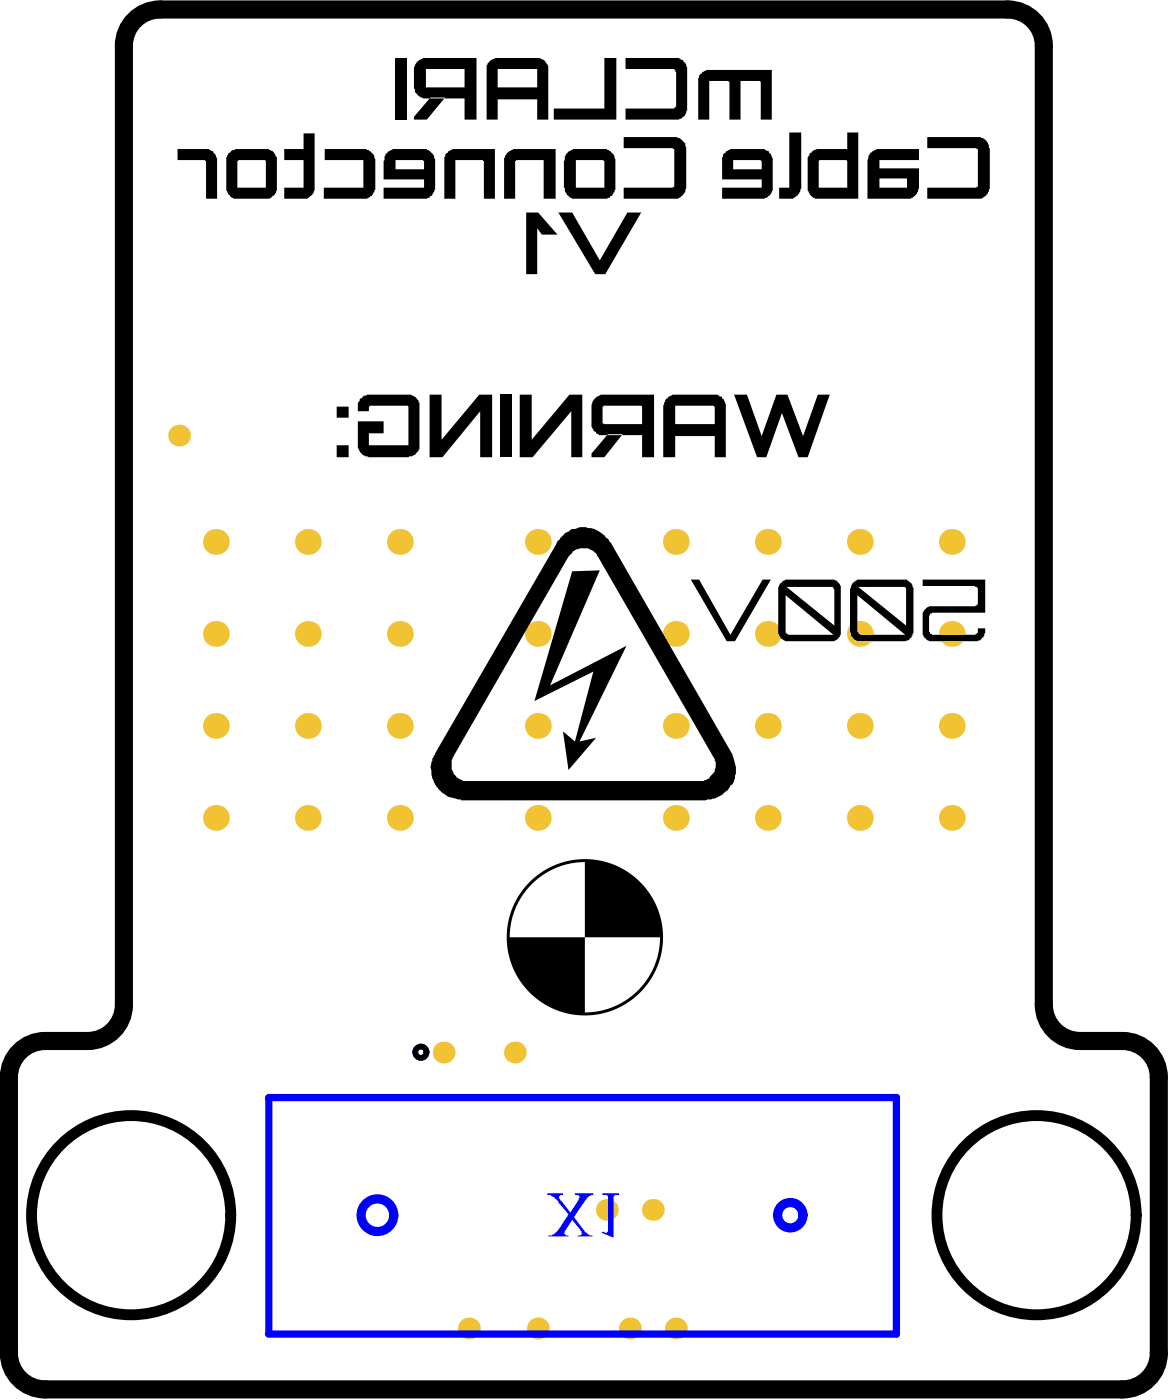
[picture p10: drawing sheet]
<svg xmlns="http://www.w3.org/2000/svg" width="108mm" height="129mm" viewBox="0 0 108 129" stroke-linecap="round" stroke-linejoin="round" font-family="sans-serif">
<path d="M12.4 1.8a3.3 3.3 0 0 1 2.3-.9h78a3.3 3.3 0 0 1 3.3 3.3v88.2a3.3 3.3 0 0 0 3.3 3.3h3.9a3.3 3.3 0 0 1 3.4 3.4v25.4a3.3 3.3 0 0 1-3.4 3.3h-99a3.3 3.3 0 0 1-3.4-3.3v-25.4a3.3 3.3 0 0 1 3.4-3.4h3.9a3.3 3.3 0 0 0 3.3-3.3v-88.2a3.3 3.3 0 0 1 1-2.4z" fill="none" stroke="#f1c232" stroke-width=".85"/>
<g fill="#f1c232">
<circle cx="57.9" cy="122.2" r="1"/>
<circle cx="62.2" cy="122.2" r="1"/>
<circle cx="49.5" cy="122.2" r="1"/>
<circle cx="43.1" cy="122.2" r="1"/>
<circle cx="40.8" cy="96.8" r="1"/>
<circle cx="16.5" cy="40.1" r="1"/>
<circle cx="47.4" cy="96.8" r="1"/>
<circle cx="19.9" cy="75.2" r="1.19"/>
<circle cx="55.8" cy="111.3" r="1"/>
<circle cx="60" cy="111.3" r="1"/>
<circle cx="49.5" cy="49.8" r="1.19"/>
<circle cx="49.5" cy="58.3" r="1.19"/>
<circle cx="49.5" cy="66.8" r="1.19"/>
<circle cx="49.5" cy="75.2" r="1.19"/>
<circle cx="79.1" cy="49.8" r="1.19"/>
<circle cx="87.5" cy="49.8" r="1.19"/>
<circle cx="62.2" cy="75.2" r="1.19"/>
<circle cx="70.6" cy="75.2" r="1.19"/>
<circle cx="87.5" cy="75.2" r="1.19"/>
<circle cx="70.6" cy="49.8" r="1.19"/>
<circle cx="62.2" cy="66.8" r="1.19"/>
<circle cx="70.6" cy="66.8" r="1.19"/>
<circle cx="62.2" cy="49.8" r="1.19"/>
<circle cx="79.1" cy="58.3" r="1.19"/>
<circle cx="87.5" cy="58.3" r="1.19"/>
<circle cx="87.5" cy="66.8" r="1.19"/>
<circle cx="79.1" cy="66.8" r="1.19"/>
<circle cx="70.6" cy="58.3" r="1.19"/>
<circle cx="79.1" cy="75.2" r="1.19"/>
<circle cx="62.2" cy="58.3" r="1.19"/>
<circle cx="36.8" cy="75.2" r="1.19"/>
<circle cx="28.3" cy="75.2" r="1.19"/>
<circle cx="28.3" cy="66.8" r="1.19"/>
<circle cx="19.9" cy="49.8" r="1.19"/>
<circle cx="19.9" cy="58.3" r="1.19"/>
<circle cx="28.3" cy="58.3" r="1.19"/>
<circle cx="36.8" cy="58.3" r="1.19"/>
<circle cx="36.8" cy="66.8" r="1.19"/>
<circle cx="19.9" cy="66.8" r="1.19"/>
<circle cx="28.3" cy="49.8" r="1.19"/>
<circle cx="36.8" cy="49.8" r="1.19"/>
</g>
<path d="M24.7 100.9h57.7v21.8h-57.7z" fill="none" stroke="#00f" stroke-width=".67"/>
<g fill="#00f">
<path d="M50.3 109.7h1.5v.2h-.2a.27 .27 0 0 0-.2 .3 .27 .27 0 0 0 .2 .2l.9 1.1 .6-1.1a.33 .33 0 0 0 .1-.5h-.3v-.2h1.7v.2h-.3v.1h-.2l-.1 .2-1.2 1.7 .8 1.2 .5 .4 .4 .1v.1h-1.4v-.1h.3l.2-.2h-.1v-.2h-.1l-.8-1-.7 1v.2l.1 .2h.3v.1h-1.9v-.1l.5-.1 .5-.5 .9-1.3-1.1-1.4-.3-.2-.2-.1v-.1h-.4z"/>
<path d="M55.4 109.7h1.5v.2a.34 .34 0 0 0-.3 0 .34 .34 0 0 0-.2 .3v3.6l-1.1-.4 .2-.1a.24 .24 0 0 0 .3 .1 .24 .24 0 0 0 .1-.3v-2.7a.34 .34 0 0 0-.2-.5h-.3z"/>
</g>
<circle cx="38.7" cy="96.8" r=".52" fill="none" stroke="#00f" stroke-width=".52"/>
<g fill="none" stroke="#00f" stroke-width=".85">
<circle cx="34.7" cy="111.8" r="1.5"/>
<circle cx="72.7" cy="111.8" r="1.17"/>
</g>
<g fill="#000">
<path d="M16.3 13.7h2.9l.6 .4 .2 .5v3.7h-1.1v-3.5v-.1h-2.6zM26.1 13.7h1.8v-1.4h1v5a1.01 1.01 0 0 1-1 1h-1.8v-1h1.8v-2.6h-1.8zM29.9 13.7h3.6a1.16 1.16 0 0 1 1 1.1v2.4a1.19 1.19 0 0 1-.9 1.1h-3.8v-1h3.6v-2.6h-3.5zM36.3 5.3h1.1v5.7h-1.1zM41.3 13.9l.3-.2h3.9v4.6h-1v-3.5l-.1-.1h-2.5v3.6h-1v-3.6a.68 .68 0 0 1 .3-.7zM46.6 14l.6-.3h3.9v4.6h-1.1v-3.6h-2.5l-.1 .1v3.5h-1v-3.7zM55.6 5.3h1.1v5.7h-5.8v-1h4.7zM57.4 12.6h4.7a1.16 1.16 0 0 1 1 1.1v3.5a1.19 1.19 0 0 1-.9 1.1h-4.8v-1h4.4l.2-.1v-3.5l-.2-.1h-4.4zM57.5 5.3h4.9l.2 .2h.2l.2 .3 .2 .4v3.7a1.02 1.02 0 0 1-1.1 1.1h-4.6v-1h4.5l.2-.2v-3.2h-.1l-.1-.3h-4.5zM64.6 6.6l.4-.2h6v4.6h-1v-3.5l-.1-.1h-1.8v3.6h-1v-3.5l-.1-.1h-1.8v3.6h-1v-3.6a.68 .68 0 0 1 .3-.6zM72.6 12.2h1.1v5a.97 .97 0 0 1-.4 .7v.1l-.4 .3h-1.2v-1h.9zM85.3 12.6h4.6a1.01 1.01 0 0 1 1 1h.1v3.6a.97 .97 0 0 1-.3 .7v.1l-.4 .3h-5v-1h4.5l.1-.1v-3.5l-.1-.1h-4.5z"/>
<path d="M33.3 36.5l.5-.2h3.7a1.02 1.02 0 0 1 1.1 1.1v3.6a.67 .67 0 0 1-.4 .7v.1l-.3 .2h-.3v.1h-3.6a1.16 1.16 0 0 1-1.1-1.1v-2.2h2.4v1.1h-1.4v1.1h3.7v-3.6l-.1-.1h-3.5l-.1 .1v.4h-1v-.7zM48.4 19.5h1.1l1.8 2.1h-1.5l-.4-.6v4.2h-1zM51.4 19.5h1.2l2.6 4.4 2.5-4.4h1.3l-3.3 5.7h-1zM39.5 36.3h1.1v4.1l3.5-4.1h1.2v5.8h-1.1v-4.3l-3.5 4.3h-1.2zM46 36.3h1v5.8h-1zM47.8 36.3h1.1v4.1l3.5-4.1h1.2v5.8h-1.1v-4.3l-3.5 4.3h-1.2zM63.5 53.3h.8l2.9 5.1 2.9-5.1h.8l-3.3 5.7h-.8zM67.5 36.3h1.2l1.3 3.8 1.4-3.8h1l1.5 3.8 1.3-3.8h1.1l-2 5.8h-.9l-1.5-4.1-1.4 4.1h-.9zM84.9 53.3h5.7v3.1h-4.9l-.3 .2v1.5l.3 .3h4l.2-.2v-.4h.7v.4l-.2 .4-.2 .3-.3 .1h-4.1a.87 .87 0 0 1-.9-1v-1.3a.85 .85 0 0 1 .8-.9h4l.2-.2v-1.5l-.2-.1v-.1h-4.8z"/>
<path d="M21.8 14.8l.1-.1h2.5v.1v2.5h-2.6zM21.2 13.9l-.1 .1a.72 .72 0 0 0-.3 .8v2.5a.66 .66 0 0 0 .3 .6 .72 .72 0 0 0 .8 .4h2.5a.58 .58 0 0 0 .6-.3l.4-.2 .1-.3v-2.7a.6 .6 0 0 0-.3-.7l-.2-.2-.3-.2h-3z"/>
<path d="M36.4 14.7h2.5l.1 .1v.8h-2.6zM35.8 13.9a.81 .81 0 0 0-.4 .8l-.1 .1v1.7h3.7v.8h-3.7v1h3.6a.6 .6 0 0 0 .7-.3l.2-.1 .2-.5v-2.6a1.22 1.22 0 0 0-.9-1.1h-3z"/>
<path d="M39.2 6.3h3.5v1.7h-3.5zM38.3 5.7l-.2 .5v1.8a1.14 1.14 0 0 0 1.1 1.1h.3l.1-.1h1.3v.1h-1.4l-1.4 1.6v.3h1.2l1.6-1.9h1.8v1.9h1.1v-5.7h-4.9z"/>
<path d="M45.8 6.3h3.6v1.7h-3.6zM45.1 5.6a.99 .99 0 0 0-.3 .8v4.6h1v-1.9h3.6v1.9h1v-4.6a1.21 1.21 0 0 0-.6-1l-.1-.1h-4.1z"/>
<path d="M53 14.7h2.5l.1 .1v2.5h-2.6zM52.4 13.9a.81 .81 0 0 0-.5 .8v.1v2.5a.99 .99 0 0 0 .9 1h2.7a.6 .6 0 0 0 .7-.3l.1-.1 .3-.5v-2.6a1.22 1.22 0 0 0-.9-1.1h-3z"/>
<path d="M67.4 14.7h2.6v.1v.8h-2.6zM66.8 13.9l-.1 .1a.72 .72 0 0 0-.3 .8v1.7h3.6v.8h-3.6v1h3.7a1.02 1.02 0 0 0 1-1.1v-2.6l-.2-.5-.3-.2h-.1l-.2-.2h-3.1z"/>
<path d="M75.4 14.7h2.4l.1 .1v2.5h-2.6v-2.5zM74.7 13.9l-.4 .6v2.7a1.02 1.02 0 0 0 1.1 1.1h3.5v-6.1h-1v1.5h-2.8z"/>
<path d="M80.9 16.4h2.5v.9h-2.5zM80 14l-.1 .3-.1 .4v3.6h3.6a1.03 1.03 0 0 0 1-.9l.1-.1v-1.8h-3.6v-.8h3.6v-1h-3.9z"/>
<path d="M31 37.4v1h1.1v-1zM31 41v1.1h1.1v-1.1z"/>
<path d="M55.5 37.3h3.5v.1v1.6h-3.5l-.1-.1v-1.5zM54.9 36.5l-.4 .4-.1 .3v1.8a.79 .79 0 0 0 .4 .8l.3 .2 2.2-.1-.1 .1h-1.4l-1.4 1.7v.4h1.2l1.6-2.1h1.8v2.1h1.1v-5.8h-4.9z"/>
<path d="M62.1 37.3h3.5l.1 .1v1.6h-3.6zM61.5 36.5l-.3 .3-.2 .5v4.8h1.1v-2h3.6v2h1v-5l-.1-.4-.6-.4h-4.2z"/>
<path d="M72.3 54h4.3l.1 .2v3.3zM72.2 54.7l4.4 3.7h-4.1l-.2-.1-.1-.1zM71.9 53.5v.1a.68 .68 0 0 0-.3 .6v3.9a.87 .87 0 0 0 .9 .9h4.1a.86 .86 0 0 0 .7-1v-3.8a.87 .87 0 0 0-.9-.9h-4.2z"/>
<path d="M78.9 54h4.3l.1 .1v3.4zM78.8 54.7l4.4 3.7h-4.1v-.1h-.2v-.2h-.1zM78.7 53.4v.1a1.16 1.16 0 0 0-.5 .7v3.9l.1 .1a.78 .78 0 0 0 .4 .7l.1 .1h4.5l.3-.1 .2-.3v-.1h.1l.1-.3v-4.1l-.2-.5-.4-.2v-.1h-4.6z"/>
<path d="M52.6 52.5h2.6l-4.6 10.5 7-3.6-4.3 8.8 1.5-.3-2.5 2.9-.5-3.5 1.1 .9 1.7-6.4-5.4 2.7zM52.7 50.7l-.4 .5-10.6 18.4a1.5 1.5 0 0 0 1.4 2.2h21.2a1.35 1.35 0 0 0 1.3-.8h.1v-.3h.1a1.43 1.43 0 0 0-.2-1.1l-10.7-18.6a1.56 1.56 0 0 0-2.2-.3zM52 49a3 3 0 0 1 3.2 0l1 .9 11.1 19.3a3.1 3.1 0 0 1 0 3 2.68 2.68 0 0 1-2.2 1.3l-.2 .1h-22.5v-.1a2.71 2.71 0 0 1-2.7-2.6 1.04 1.04 0 0 1 .1-.9v-.3l.2-.4 11.3-19.5z"/>
<path d="M46.6 86.2a7.2 7.2 0 0 1 14.4 0 7.2 7.2 0 0 1-14.4 0zM53.8 86.2v6.9l1.3-.1 1.2-.3 1.1-.6 .9-.7 .8-.8 .7-1.1 .5-1 .3-1.1 .1-1.2zM48.9 81.4l-.9 1.1-.6 1.1-.4 1.3-.1 1.3h6.9v-6.9l-1.4 .1-1.3 .4-1.2 .7z"/>
</g>
<path d="M11.4 4v88.4a3.3 3.3 0 0 1-3.3 3.3h-3.9a3.3 3.3 0 0 0-3.4 3.4v25.4a3.3 3.3 0 0 0 3.4 3.3h99a3.3 3.3 0 0 0 3.4-3.3v-25.4a3.3 3.3 0 0 0-3.4-3.4h-3.9a3.3 3.3 0 0 1-3.3-3.3v-88.2a3.3 3.3 0 0 0-3.3-3.3h-78a3.3 3.3 0 0 0-3.3 3.3" fill="none" stroke="#000" stroke-width="1.7"/>
<g fill="none" stroke="#000" stroke-width="1">
<circle cx="12.1" cy="111.8" r="9.2"/>
<circle cx="95.3" cy="111.8" r="9.2"/>
</g>
<circle cx="38.7" cy="96.8" r=".52" fill="none" stroke="#000" stroke-width=".52"/>
</svg>
